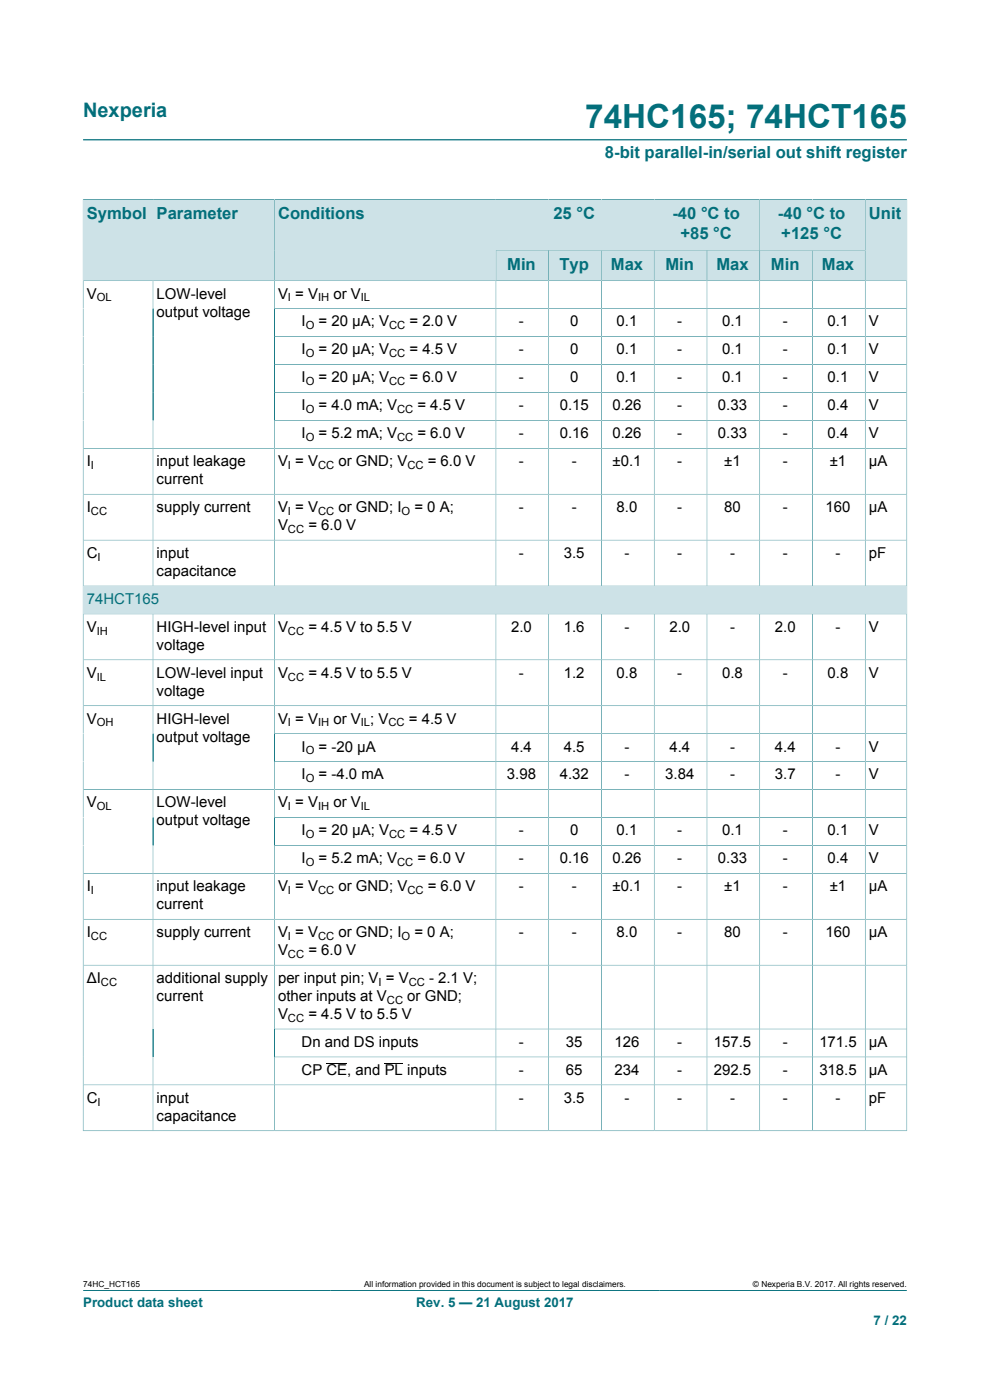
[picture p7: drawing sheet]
<svg xmlns="http://www.w3.org/2000/svg" width="210mm" height="297mm" viewBox="0 0 210 297" stroke-linecap="round" stroke-linejoin="round" font-family="sans-serif">
<defs><g id="words">
<text font-size="7.1" fill="#036f7b" x="124.1" y="27.2">74HC165; 74HCT165</text>
<text font-size="4.2" fill="#036f7b" x="17.6" y="24.8">Nexperia</text>
<g font-size="3.5" fill="#036f7b">
<text x="128.3" y="33.5">8-bit parallel-in/serial out shift register</text>
<text x="18.4" y="46.5">Symbol</text>
<text x="33.2" y="46.5">Parameter</text>
<text x="59" y="46.5">Conditions</text>
<text x="117.4" y="46.5">25 °C</text>
<text x="142.6" y="46.5">-40 °C to</text>
<text x="165" y="46.5">-40 °C to</text>
<text x="184.3" y="46.5">Unit</text>
<text x="144.3" y="50.7">+85 °C</text>
<text x="165.7" y="50.7">+125 °C</text>
<text x="107.6" y="57.2">Min</text>
<text x="118.7" y="57.2">Typ</text>
<text x="129.6" y="57.2">Max</text>
<text x="141.2" y="57.2">Min</text>
<text x="152" y="57.2">Max</text>
<text x="163.5" y="57.2">Min</text>
<text x="174.3" y="57.2">Max</text>
</g>
<g font-size="3.2">
<text x="18.4" y="63.3">V</text>
<text x="33.2" y="63.3">LOW-level</text>
<text x="59" y="63.3">V = V</text>
<text x="70.7" y="63.3">or V</text>
<text x="33.2" y="67.1">output voltage</text>
<text x="64" y="69.3">I</text>
<text x="67.6" y="69.3">= 20 μA; V</text>
<text x="86.9" y="69.3">= 2.0 V</text>
<text x="110.1" y="69.3">-</text>
<text x="120.9" y="69.3">0</text>
<text x="130.8" y="69.3">0.1</text>
<text x="143.7" y="69.3">-</text>
<text x="153.2" y="69.3">0.1</text>
<text x="166" y="69.3">-</text>
<text x="175.6" y="69.3">0.1</text>
<text x="184.3" y="69.3">V</text>
<text x="64" y="75.2">I</text>
<text x="67.6" y="75.2">= 20 μA; V</text>
<text x="86.9" y="75.2">= 4.5 V</text>
<text x="110.1" y="75.2">-</text>
<text x="120.9" y="75.2">0</text>
<text x="130.8" y="75.2">0.1</text>
<text x="143.7" y="75.2">-</text>
<text x="153.2" y="75.2">0.1</text>
<text x="166" y="75.2">-</text>
<text x="175.6" y="75.2">0.1</text>
<text x="184.3" y="75.2">V</text>
<text x="64" y="81.1">I</text>
<text x="67.6" y="81.1">= 20 μA; V</text>
<text x="86.9" y="81.1">= 6.0 V</text>
<text x="110.1" y="81.1">-</text>
<text x="120.9" y="81.1">0</text>
<text x="130.8" y="81.1">0.1</text>
<text x="143.7" y="81.1">-</text>
<text x="153.2" y="81.1">0.1</text>
<text x="166" y="81.1">-</text>
<text x="175.6" y="81.1">0.1</text>
<text x="184.3" y="81.1">V</text>
<text x="64" y="87">I</text>
<text x="67.6" y="87">= 4.0 mA; V</text>
<text x="88.6" y="87">= 4.5 V</text>
<text x="110.1" y="87">-</text>
<text x="118.7" y="87">0.15</text>
<text x="129.9" y="87">0.26</text>
<text x="143.7" y="87">-</text>
<text x="152.3" y="87">0.33</text>
<text x="166" y="87">-</text>
<text x="175.6" y="87">0.4</text>
<text x="184.3" y="87">V</text>
<text x="64" y="93">I</text>
<text x="67.6" y="93">= 5.2 mA; V</text>
<text x="88.6" y="93">= 6.0 V</text>
<text x="110.1" y="93">-</text>
<text x="118.7" y="93">0.16</text>
<text x="129.9" y="93">0.26</text>
<text x="143.7" y="93">-</text>
<text x="152.3" y="93">0.33</text>
<text x="166" y="93">-</text>
<text x="175.6" y="93">0.4</text>
<text x="184.3" y="93">V</text>
<text x="18.4" y="98.9">I</text>
<text x="33.2" y="98.9">input leakage</text>
<text x="59" y="98.9">V = V</text>
<text x="71.8" y="98.9">or GND; V</text>
<text x="90.7" y="98.9">= 6.0 V</text>
<text x="110.1" y="98.9">-</text>
<text x="121.3" y="98.9">-</text>
<text x="129.9" y="98.9">±0.1</text>
<text x="143.7" y="98.9">-</text>
<text x="153.6" y="98.9">±1</text>
<text x="166" y="98.9">-</text>
<text x="176" y="98.9">±1</text>
<text x="184.3" y="98.9">μA</text>
<text x="33.2" y="102.7">current</text>
<text x="18.4" y="108.6">I</text>
<text x="33.2" y="108.6">supply current</text>
<text x="59" y="108.6">V = V</text>
<text x="59" y="112.4">V</text>
<text x="65.4" y="112.4">= 6.0 V</text>
<text x="71.8" y="108.6">or GND; I</text>
<text x="87.9" y="108.6">= 0 A;</text>
<text x="110.1" y="108.6">-</text>
<text x="121.3" y="108.6">-</text>
<text x="130.8" y="108.6">8.0</text>
<text x="143.7" y="108.6">-</text>
<text x="153.6" y="108.6">80</text>
<text x="166" y="108.6">-</text>
<text x="175.1" y="108.6">160</text>
<text x="184.3" y="108.6">μA</text>
<text x="18.4" y="118.4">C</text>
<text x="33.2" y="118.4">input</text>
<text x="110.1" y="118.4">-</text>
<text x="119.6" y="118.4">3.5</text>
<text x="132.5" y="118.4">-</text>
<text x="143.7" y="118.4">-</text>
<text x="154.9" y="118.4">-</text>
<text x="166" y="118.4">-</text>
<text x="177.2" y="118.4">-</text>
<text x="184.3" y="118.4">pF</text>
<text x="33.2" y="122.2">capacitance</text>
<text x="18.4" y="134">V</text>
<text x="33.2" y="134">HIGH-level input</text>
<text x="33.2" y="137.8">voltage</text>
<text x="59" y="134">V</text>
<text x="65.4" y="134">= 4.5 V to 5.5 V</text>
<text x="108.4" y="134">2.0</text>
<text x="119.6" y="134">1.6</text>
<text x="132.5" y="134">-</text>
<text x="142" y="134">2.0</text>
<text x="154.9" y="134">-</text>
<text x="164.4" y="134">2.0</text>
<text x="177.2" y="134">-</text>
<text x="184.3" y="134">V</text>
<text x="18.4" y="143.8">V</text>
<text x="33.2" y="143.8">LOW-level input</text>
<text x="59" y="143.8">V</text>
<text x="65.4" y="143.8">= 4.5 V to 5.5 V</text>
<text x="110.1" y="143.8">-</text>
<text x="119.6" y="143.8">1.2</text>
<text x="130.8" y="143.8">0.8</text>
<text x="143.7" y="143.8">-</text>
<text x="153.2" y="143.8">0.8</text>
<text x="166" y="143.8">-</text>
<text x="175.6" y="143.8">0.8</text>
<text x="184.3" y="143.8">V</text>
<text x="33.2" y="147.6">voltage</text>
<text x="18.4" y="153.5">V</text>
<text x="33.2" y="153.5">HIGH-level</text>
<text x="59" y="153.5">V = V</text>
<text x="70.7" y="153.5">or V ; V</text>
<text x="86.7" y="153.5">= 4.5 V</text>
<text x="33.2" y="157.3">output voltage</text>
<text x="64" y="159.4">I</text>
<text x="67.6" y="159.4">= -20 μA</text>
<text x="108.4" y="159.4">4.4</text>
<text x="119.6" y="159.4">4.5</text>
<text x="132.5" y="159.4">-</text>
<text x="142" y="159.4">4.4</text>
<text x="154.9" y="159.4">-</text>
<text x="164.4" y="159.4">4.4</text>
<text x="177.2" y="159.4">-</text>
<text x="184.3" y="159.4">V</text>
<text x="64" y="165.4">I</text>
<text x="67.6" y="165.4">= -4.0 mA</text>
<text x="107.5" y="165.4">3.98</text>
<text x="118.7" y="165.4">4.32</text>
<text x="132.5" y="165.4">-</text>
<text x="141.1" y="165.4">3.84</text>
<text x="154.9" y="165.4">-</text>
<text x="164.4" y="165.4">3.7</text>
<text x="177.2" y="165.4">-</text>
<text x="184.3" y="165.4">V</text>
<text x="18.4" y="171.3">V</text>
<text x="33.2" y="171.3">LOW-level</text>
<text x="59" y="171.3">V = V</text>
<text x="70.7" y="171.3">or V</text>
<text x="33.2" y="175.1">output voltage</text>
<text x="64" y="177.2">I</text>
<text x="67.6" y="177.2">= 20 μA; V</text>
<text x="86.9" y="177.2">= 4.5 V</text>
<text x="110.1" y="177.2">-</text>
<text x="120.9" y="177.2">0</text>
<text x="130.8" y="177.2">0.1</text>
<text x="143.7" y="177.2">-</text>
<text x="153.2" y="177.2">0.1</text>
<text x="166" y="177.2">-</text>
<text x="175.6" y="177.2">0.1</text>
<text x="184.3" y="177.2">V</text>
<text x="64" y="183.1">I</text>
<text x="67.6" y="183.1">= 5.2 mA; V</text>
<text x="88.6" y="183.1">= 6.0 V</text>
<text x="110.1" y="183.1">-</text>
<text x="118.7" y="183.1">0.16</text>
<text x="129.9" y="183.1">0.26</text>
<text x="143.7" y="183.1">-</text>
<text x="152.3" y="183.1">0.33</text>
<text x="166" y="183.1">-</text>
<text x="175.6" y="183.1">0.4</text>
<text x="184.3" y="183.1">V</text>
<text x="18.4" y="189.1">I</text>
<text x="33.2" y="189.1">input leakage</text>
<text x="59" y="189.1">V = V</text>
<text x="71.8" y="189.1">or GND; V</text>
<text x="90.7" y="189.1">= 6.0 V</text>
<text x="110.1" y="189.1">-</text>
<text x="121.3" y="189.1">-</text>
<text x="129.9" y="189.1">±0.1</text>
<text x="143.7" y="189.1">-</text>
<text x="153.6" y="189.1">±1</text>
<text x="166" y="189.1">-</text>
<text x="176" y="189.1">±1</text>
<text x="184.3" y="189.1">μA</text>
<text x="33.2" y="192.9">current</text>
<text x="18.4" y="198.8">I</text>
<text x="33.2" y="198.8">supply current</text>
<text x="59" y="198.8">V = V</text>
<text x="59" y="202.6">V</text>
<text x="65.4" y="202.6">= 6.0 V</text>
<text x="71.8" y="198.8">or GND; I</text>
<text x="87.9" y="198.8">= 0 A;</text>
<text x="110.1" y="198.8">-</text>
<text x="121.3" y="198.8">-</text>
<text x="130.8" y="198.8">8.0</text>
<text x="143.7" y="198.8">-</text>
<text x="153.6" y="198.8">80</text>
<text x="166" y="198.8">-</text>
<text x="175.1" y="198.8">160</text>
<text x="184.3" y="198.8">μA</text>
<text x="18.4" y="208.5">ΔI</text>
<text x="33.2" y="208.5">additional supply</text>
<text x="59" y="208.5">per input pin; V = V</text>
<text x="91" y="208.5">- 2.1 V;</text>
<text x="33.2" y="212.3">current</text>
<text x="59" y="212.3">other inputs at V</text>
<text x="86.4" y="212.3">or GND;</text>
<text x="59" y="216.2">V</text>
<text x="65.4" y="216.2">= 4.5 V to 5.5 V</text>
<text x="64" y="222.1">Dn and DS inputs</text>
<text x="110.1" y="222.1">-</text>
<text x="120" y="222.1">35</text>
<text x="130.4" y="222.1">126</text>
<text x="143.7" y="222.1">-</text>
<text x="151.4" y="222.1">157.5</text>
<text x="166" y="222.1">-</text>
<text x="173.8" y="222.1">171.5</text>
<text x="184.3" y="222.1">μA</text>
<text x="18.4" y="233.9">C</text>
<text x="33.2" y="233.9">input</text>
<text x="64" y="228">CP CE, and PL inputs</text>
<text x="110.1" y="228">-</text>
<text x="110.1" y="233.9">-</text>
<text x="119.6" y="233.9">3.5</text>
<text x="120" y="228">65</text>
<text x="130.4" y="228">234</text>
<text x="132.5" y="233.9">-</text>
<text x="143.7" y="228">-</text>
<text x="143.7" y="233.9">-</text>
<text x="151.4" y="228">292.5</text>
<text x="154.9" y="233.9">-</text>
<text x="166" y="228">-</text>
<text x="166" y="233.9">-</text>
<text x="173.8" y="228">318.5</text>
<text x="177.2" y="233.9">-</text>
<text x="184.3" y="228">μA</text>
<text x="184.3" y="233.9">pF</text>
<text x="33.2" y="237.7">capacitance</text>
</g>
<text font-size="3.2" fill="#036f7b" x="18.4" y="128.1">74HCT165</text>
<g font-size="2.8" fill="#036f7b">
<text x="17.6" y="277.3">Product data sheet</text>
<text x="88.3" y="277.3">Rev. 5 — 21 August 2017</text>
<text x="185.3" y="281">7 / 22</text>
</g>
<g font-size="2.4">
<text x="20.5" y="64">OL</text>
<text x="61.1" y="64">I</text>
<text x="67.5" y="64">IH</text>
<text x="76.5" y="64">IL</text>
<text x="64.9" y="69.9">O</text>
<text x="82.5" y="69.9">CC</text>
<text x="64.9" y="75.8">O</text>
<text x="82.5" y="75.8">CC</text>
<text x="64.9" y="81.7">O</text>
<text x="82.5" y="81.7">CC</text>
<text x="64.9" y="87.7">O</text>
<text x="84.2" y="87.7">CC</text>
<text x="64.9" y="93.6">O</text>
<text x="84.2" y="93.6">CC</text>
<text x="19.3" y="99.5">I</text>
<text x="61.1" y="99.5">I</text>
<text x="67.5" y="99.5">CC</text>
<text x="86.4" y="99.5">CC</text>
<text x="19.3" y="109.2">CC</text>
<text x="61.1" y="109.2">I</text>
<text x="61.1" y="113.1">CC</text>
<text x="67.5" y="109.2">CC</text>
<text x="85.2" y="109.2">O</text>
<text x="20.7" y="119">I</text>
<text x="20.5" y="134.6">IH</text>
<text x="61.1" y="134.6">CC</text>
<text x="20.5" y="144.4">IL</text>
<text x="61.1" y="144.4">CC</text>
<text x="20.5" y="154.1">OH</text>
<text x="61.1" y="154.1">I</text>
<text x="67.5" y="154.1">IH</text>
<text x="76.5" y="154.1">IL</text>
<text x="82.4" y="154.1">CC</text>
<text x="64.9" y="160">O</text>
<text x="64.9" y="166">O</text>
<text x="20.5" y="171.9">OL</text>
<text x="61.1" y="171.9">I</text>
<text x="67.5" y="171.9">IH</text>
<text x="76.5" y="171.9">IL</text>
<text x="64.9" y="177.8">O</text>
<text x="82.5" y="177.8">CC</text>
<text x="64.9" y="183.8">O</text>
<text x="84.2" y="183.8">CC</text>
<text x="19.3" y="189.7">I</text>
<text x="61.1" y="189.7">I</text>
<text x="67.5" y="189.7">CC</text>
<text x="86.4" y="189.7">CC</text>
<text x="19.3" y="199.4">CC</text>
<text x="61.1" y="199.4">I</text>
<text x="61.1" y="203.2">CC</text>
<text x="67.5" y="199.4">CC</text>
<text x="85.2" y="199.4">O</text>
<text x="21.4" y="209.2">CC</text>
<text x="80.3" y="209.2">I</text>
<text x="86.7" y="209.2">CC</text>
<text x="82.1" y="213">CC</text>
<text x="61.1" y="216.8">CC</text>
<text x="20.7" y="234.6">I</text>
</g>
<g font-size="1.8">
<text x="17.6" y="273.1">74HC_HCT165</text>
<text x="77.2" y="273.1">All information provided in this document is subject to legal disclaimers.</text>
<text x="159.7" y="273.1">© Nexperia B.V. 2017. All rights reserved.</text>
</g>
</g></defs>
<path d="M17.6 29.7h174.8M105.2 42.3h33.6v10.8h-33.6zM17.6 273.8h174.8" fill="none" stroke="#036f7b" stroke-width=".21"/>
<path d="M105.3 42.4h33.4v10.6h-33.4z" fill="#cde2e7"/>
<path d="M138.8 42.3h22.4v10.8h-22.4z" fill="none" stroke="#036f7b" stroke-width=".21"/>
<path d="M138.8 42.4h22.3v10.6h-22.3z" fill="#cde2e7"/>
<path d="M161.2 42.3h22.3v10.8h-22.3z" fill="none" stroke="#036f7b" stroke-width=".21"/>
<path d="M161.2 42.4h22.3v10.6h-22.3z" fill="#cde2e7"/>
<path d="M17.6 42.3v17.2h14.9v-17.2h-14.9" fill="none" stroke="#036f7b" stroke-width=".21"/>
<path d="M17.7 42.4h14.7v17.1h-14.7z" fill="#cde2e7"/>
<path d="M32.5 42.3h25.7v17.2h-25.7z" fill="none" stroke="#036f7b" stroke-width=".21"/>
<path d="M32.5 42.4h25.6v17.1h-25.6z" fill="#cde2e7"/>
<path d="M58.2 42.3h47v17.2h-47z" fill="none" stroke="#036f7b" stroke-width=".21"/>
<g fill="#cde2e7">
<path d="M58.3 42.4h46.8v17.1h-46.8z"/>
<path d="M105.3 53.1h11v6.4h-11z"/>
</g>
<path d="M105.2 53.1h11.2v6.4h-11.2z" fill="none" stroke="#036f7b" stroke-width=".21"/>
<path d="M116.5 53.1h11v6.4h-11z" fill="#cde2e7"/>
<path d="M116.4 53.1h11.2v6.4h-11.2z" fill="none" stroke="#036f7b" stroke-width=".21"/>
<path d="M127.7 53.1h11v6.4h-11z" fill="#cde2e7"/>
<path d="M127.6 53.1h11.2v6.4h-11.2z" fill="none" stroke="#036f7b" stroke-width=".21"/>
<path d="M138.8 53.1h11.1v6.4h-11.1z" fill="#cde2e7"/>
<path d="M138.8 53.1h11.2v6.4h-11.2z" fill="none" stroke="#036f7b" stroke-width=".21"/>
<path d="M150 53.1h11.1v6.4h-11.1z" fill="#cde2e7"/>
<path d="M150 53.1h11.2v6.4h-11.2z" fill="none" stroke="#036f7b" stroke-width=".21"/>
<path d="M161.2 53.1h11.1v6.4h-11.1z" fill="#cde2e7"/>
<path d="M161.2 53.1h11.1v6.4h-11.1z" fill="none" stroke="#036f7b" stroke-width=".21"/>
<path d="M172.4 53.1h11.1v6.4h-11.1z" fill="#cde2e7"/>
<path d="M192.4 42.3v17.2h-20.1v-6.4h11.2M192.4 42.3h-8.9v17.2" fill="none" stroke="#036f7b" stroke-width=".21"/>
<path d="M183.6 42.4h8.7v17.1h-8.7z" fill="#cde2e7"/>
<g fill="none" stroke="#036f7b" stroke-width=".21">
<path d="M17.6 59.5h174.8v70.7h-174.8zM32.5 59.5v64.8M58.2 59.5v64.8M105.2 59.5v64.8M116.4 59.5v64.8M127.6 59.5v64.8M138.8 59.5v64.8M150 59.5v64.8M161.2 59.5v64.8M172.3 59.5v64.8M183.5 59.5v64.8M58.2 65.5h134.2"/>
<path d="M58.2 71.4h134.2M58.2 77.3h134.2M17.6 95.1h174.8M58.2 83.3h134.2M58.2 89.2h134.2M17.6 104.8h174.8M17.6 114.6h174.8M17.6 124.3h174.8"/>
</g>
<path d="M17.7 124.4h174.6v5.8h-174.6z" fill="#cde2e7"/>
<g fill="none" stroke="#036f7b" stroke-width=".21">
<path d="M17.6 140h174.8M32.5 130.2v109.7M58.2 130.2v109.7M105.2 130.2v109.7M116.4 130.2v109.7M127.6 130.2v109.7M138.8 130.2v109.7M150 130.2v109.7M161.2 130.2v109.7M172.3 130.2v109.7M183.5 130.2v109.7M17.6 149.7h174.8"/>
<path d="M58.2 155.6h134.2M58.2 161.6h134.2M58.2 173.4h134.2M58.2 179.4h134.2M192.4 167.5h-174.8M17.6 185.3h174.8M17.6 195h174.8M17.6 204.8h174.8M58.2 218.3h134.2M17.6 239.9h174.8M17.6 240v-109.8h174.8v109.8M17.6 230.2h174.8"/>
<path d="M58.2 224.2h134.2"/>
</g>
<path d="M69.3 225.5h4.4M81.6 225.5h3.9" fill="none" stroke="#000" stroke-width=".21"/>
<use href="#words"/>
</svg>
